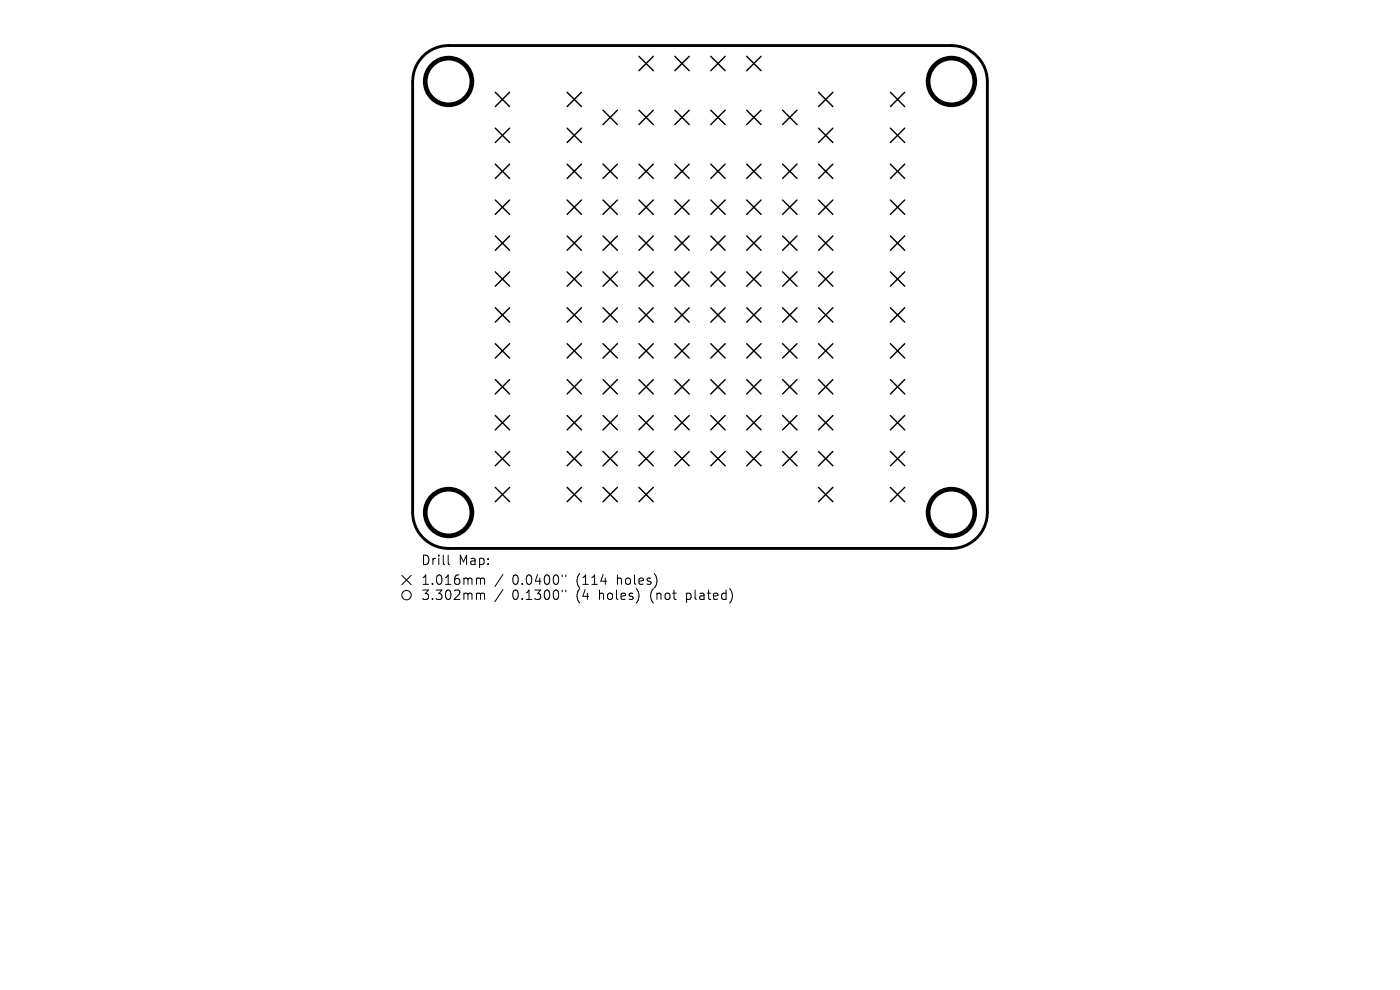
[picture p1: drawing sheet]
<svg xmlns="http://www.w3.org/2000/svg" width="297mm" height="210mm" viewBox="0 0 297 210" stroke-linecap="round" stroke-linejoin="round" font-family="sans-serif">
<defs><g id="words">
<g font-size="2.8">
<text x="89.2" y="120.1">Drill</text>
<text x="89.2" y="124.3">1.016mm</text>
<text x="97.2" y="120.1">Map:</text>
<text x="108.7" y="124.3">0.0400&quot;</text>
<text x="122.4" y="124.3">(114</text>
<text x="131.2" y="124.3">holes)</text>
<text x="89.2" y="127.5">3.302mm</text>
<text x="108.7" y="127.5">0.1300&quot;</text>
<text x="122.4" y="127.5">(4</text>
<text x="127.4" y="127.5">holes)</text>
<text x="138.4" y="127.5">(not</text>
<text x="146.2" y="127.5">plated)</text>
</g>
</g></defs>
<path d="M89.6 12.1a7.6 7.6 0 0 1 5.6-2.4h106.6a7.6 7.6 0 0 1 7.7 7.6v91.4a7.6 7.6 0 0 1-7.7 7.6h-106.6a7.6 7.6 0 0 1-7.7-7.6v-91.4a7.6 7.6 0 0 1 2.1-5.2z" fill="none" stroke="#000" stroke-width=".61"/>
<g fill="none" stroke="#000" stroke-width=".3">
<path d="M105.1 19.6l3 3M108.1 19.6l-3 3M120.3 19.6l3.1 3M123.4 19.6l-3.1 3M135.5 11.9l3.1 3.1M138.6 11.9l-3.1 3.1M143.2 11.9l3 3.1M146.2 11.9l-3 3.1M150.8 11.9l3 3.1M153.8 11.9l-3 3.1M158.4 11.9l3.1 3.1M161.5 11.9l-3.1 3.1"/>
<path d="M173.6 19.6l3.1 3M176.7 19.6l-3.1 3M188.9 19.6l3 3M191.9 19.6l-3 3M105.1 27.2l3 3M105.1 34.8l3 3.1M108.1 27.2l-3 3M108.1 34.8l-3 3.1M120.3 27.2l3.1 3M120.3 34.8l3.1 3.1M123.4 27.2l-3.1 3M123.4 34.8l-3.1 3.1"/>
<path d="M127.9 23.4l3.1 3M127.9 34.8l3.1 3.1M131 34.8l-3.1 3.1M131 23.4l-3.1 3M135.5 34.8l3.1 3.1M135.5 23.4l3.1 3M138.6 34.8l-3.1 3.1M138.6 23.4l-3.1 3M143.2 23.4l3 3M143.2 34.8l3 3.1M146.2 34.8l-3 3.1M146.2 23.4l-3 3"/>
<path d="M150.8 23.4l3 3M150.8 34.8l3 3.1M153.8 34.8l-3 3.1M153.8 23.4l-3 3M158.4 23.4l3.1 3M158.4 34.8l3.1 3.1M161.5 34.8l-3.1 3.1M161.5 23.4l-3.1 3M166 23.4l3.1 3M166 34.8l3.1 3.1M169.1 34.8l-3.1 3.1M169.1 23.4l-3.1 3"/>
<path d="M173.6 27.2l3.1 3M173.6 34.8l3.1 3.1M176.7 34.8l-3.1 3.1M176.7 27.2l-3.1 3M188.9 27.2l3 3M188.9 34.8l3 3.1M191.9 27.2l-3 3M191.9 34.8l-3 3.1M105.1 42.4l3 3.1M105.1 50l3 3.1M105.1 57.7l3 3M108.1 42.4l-3 3.1"/>
<path d="M108.1 50l-3 3.1M108.1 57.7l-3 3M120.3 57.7l3.1 3M120.3 42.4l3.1 3.1M120.3 50l3.1 3.1M123.4 50l-3.1 3.1M123.4 57.7l-3.1 3M123.4 42.4l-3.1 3.1M127.9 42.4l3.1 3.1M127.9 50l3.1 3.1M127.9 57.7l3.1 3M131 42.4l-3.1 3.1"/>
<path d="M131 50l-3.1 3.1M131 57.7l-3.1 3M135.5 57.7l3.1 3M135.5 42.4l3.1 3.1M135.5 50l3.1 3.1M138.6 42.4l-3.1 3.1M138.6 50l-3.1 3.1M138.6 57.7l-3.1 3M143.2 42.4l3 3.1M143.2 50l3 3.1M143.2 57.7l3 3M146.2 42.4l-3 3.1"/>
<path d="M146.2 50l-3 3.1M146.2 57.7l-3 3M150.8 57.7l3 3M150.8 42.4l3 3.1M150.8 50l3 3.1M153.8 42.4l-3 3.1M153.8 57.7l-3 3M153.8 50l-3 3.1M158.4 50l3.1 3.1M158.4 57.7l3.1 3M158.4 42.4l3.1 3.1M161.5 50l-3.1 3.1"/>
<path d="M161.5 57.7l-3.1 3M161.5 42.4l-3.1 3.1M166 42.4l3.1 3.1M166 50l3.1 3.1M166 57.7l3.1 3M169.1 42.4l-3.1 3.1M169.1 50l-3.1 3.1M169.1 57.7l-3.1 3M173.6 50l3.1 3.1M173.6 57.7l3.1 3M173.6 42.4l3.1 3.1M176.7 42.4l-3.1 3.1"/>
<path d="M176.7 50l-3.1 3.1M176.7 57.7l-3.1 3M188.9 50l3 3.1M188.9 57.7l3 3M188.9 42.4l3 3.1M191.9 42.4l-3 3.1M191.9 57.7l-3 3M191.9 50l-3 3.1M105.1 65.3l3 3M105.1 72.9l3 3.1M108.1 65.3l-3 3M108.1 72.9l-3 3.1"/>
<path d="M120.3 65.3l3.1 3M120.3 72.9l3.1 3.1M123.4 65.3l-3.1 3M123.4 72.9l-3.1 3.1M127.9 72.9l3.1 3.1M127.9 65.3l3.1 3M131 65.3l-3.1 3M131 72.9l-3.1 3.1M135.5 65.3l3.1 3M135.5 72.9l3.1 3.1M138.6 65.3l-3.1 3M138.6 72.9l-3.1 3.1"/>
<path d="M143.2 72.9l3 3.1M143.2 65.3l3 3M146.2 65.3l-3 3M146.2 72.9l-3 3.1M150.8 65.3l3 3M150.8 72.9l3 3.1M153.8 65.3l-3 3M153.8 72.9l-3 3.1M158.4 72.9l3.1 3.1M158.4 65.3l3.1 3M161.5 65.3l-3.1 3M161.5 72.9l-3.1 3.1"/>
<path d="M166 65.3l3.1 3M166 72.9l3.1 3.1M169.1 65.3l-3.1 3M169.1 72.9l-3.1 3.1M173.6 65.3l3.1 3M173.6 72.9l3.1 3.1M176.7 72.9l-3.1 3.1M176.7 65.3l-3.1 3M188.9 65.3l3 3M188.9 72.9l3 3.1M191.9 65.3l-3 3M191.9 72.9l-3 3.1"/>
<path d="M105.1 80.5l3 3.1M105.1 88.1l3 3.1M105.1 95.8l3 3M108.1 80.5l-3 3.1M108.1 88.1l-3 3.1M108.1 95.8l-3 3M120.3 80.5l3.1 3.1M120.3 88.1l3.1 3.1M120.3 95.8l3.1 3M123.4 80.5l-3.1 3.1M123.4 88.1l-3.1 3.1M123.4 95.8l-3.1 3"/>
<path d="M127.9 95.8l3.1 3M127.9 80.5l3.1 3.1M127.9 88.1l3.1 3.1M131 80.5l-3.1 3.1M131 88.1l-3.1 3.1M131 95.8l-3.1 3M135.5 88.1l3.1 3.1M135.5 95.8l3.1 3M135.5 80.5l3.1 3.1M138.6 80.5l-3.1 3.1M138.6 88.1l-3.1 3.1M138.6 95.8l-3.1 3"/>
<path d="M143.2 80.5l3 3.1M143.2 88.1l3 3.1M143.2 95.8l3 3M146.2 80.5l-3 3.1M146.2 88.1l-3 3.1M146.2 95.8l-3 3M150.8 88.1l3 3.1M150.8 95.8l3 3M150.8 80.5l3 3.1M153.8 80.5l-3 3.1M153.8 88.1l-3 3.1M153.8 95.8l-3 3"/>
<path d="M158.4 80.5l3.1 3.1M158.4 88.1l3.1 3.1M158.4 95.8l3.1 3M161.5 80.5l-3.1 3.1M161.5 88.1l-3.1 3.1M161.5 95.8l-3.1 3M166 88.1l3.1 3.1M166 95.8l3.1 3M166 80.5l3.1 3.1M169.1 80.5l-3.1 3.1M169.1 88.1l-3.1 3.1M169.1 95.8l-3.1 3"/>
<path d="M173.6 80.5l3.1 3.1M173.6 88.1l3.1 3.1M173.6 95.8l3.1 3M176.7 80.5l-3.1 3.1M176.7 88.1l-3.1 3.1M176.7 95.8l-3.1 3M188.9 80.5l3 3.1M188.9 88.1l3 3.1M188.9 95.8l3 3M191.9 80.5l-3 3.1M191.9 88.1l-3 3.1M191.9 95.8l-3 3"/>
<path d="M105.1 103.4l3 3M108.1 103.4l-3 3M120.3 103.4l3.1 3M123.4 103.4l-3.1 3M127.9 103.4l3.1 3M131 103.4l-3.1 3M135.5 103.4l3.1 3M138.6 103.4l-3.1 3M173.6 103.4l3.1 3M176.7 103.4l-3.1 3M188.9 103.4l3 3M191.9 103.4l-3 3"/>
</g>
<g fill="none" stroke="#000" stroke-width=".99">
<circle cx="95.2" cy="17.3" r="5"/>
<circle cx="201.8" cy="17.3" r="5"/>
<circle cx="95.2" cy="108.7" r="5"/>
<circle cx="201.8" cy="108.7" r="5"/>
</g>
<g fill="none" stroke="#000" stroke-width=".21">
<path d="M95.1 117.8v1.7l.3 .3M85.2 122l2 2M87.2 122l-2 2M101.4 122.6l.4 .1 .1 .2M101.4 125.8h.3l.2 .3M101.9 122.9l.3-.3 .5 .1 .1 1.3M101.9 122.9v1.1M101.9 126.1v1.1M101.9 126.1l.3-.3 .5 .1 .1 1.3M106.7 121.9l-1.7 2.5M106.7 125.1l-1.7 2.5M119.3 122v.3"/>
<path d="M119.3 125.2v.3M120 122v.3M120 125.2v.3"/>
<circle cx="86.2" cy="126.2" r="1"/>
</g>
<use href="#words"/>
</svg>
